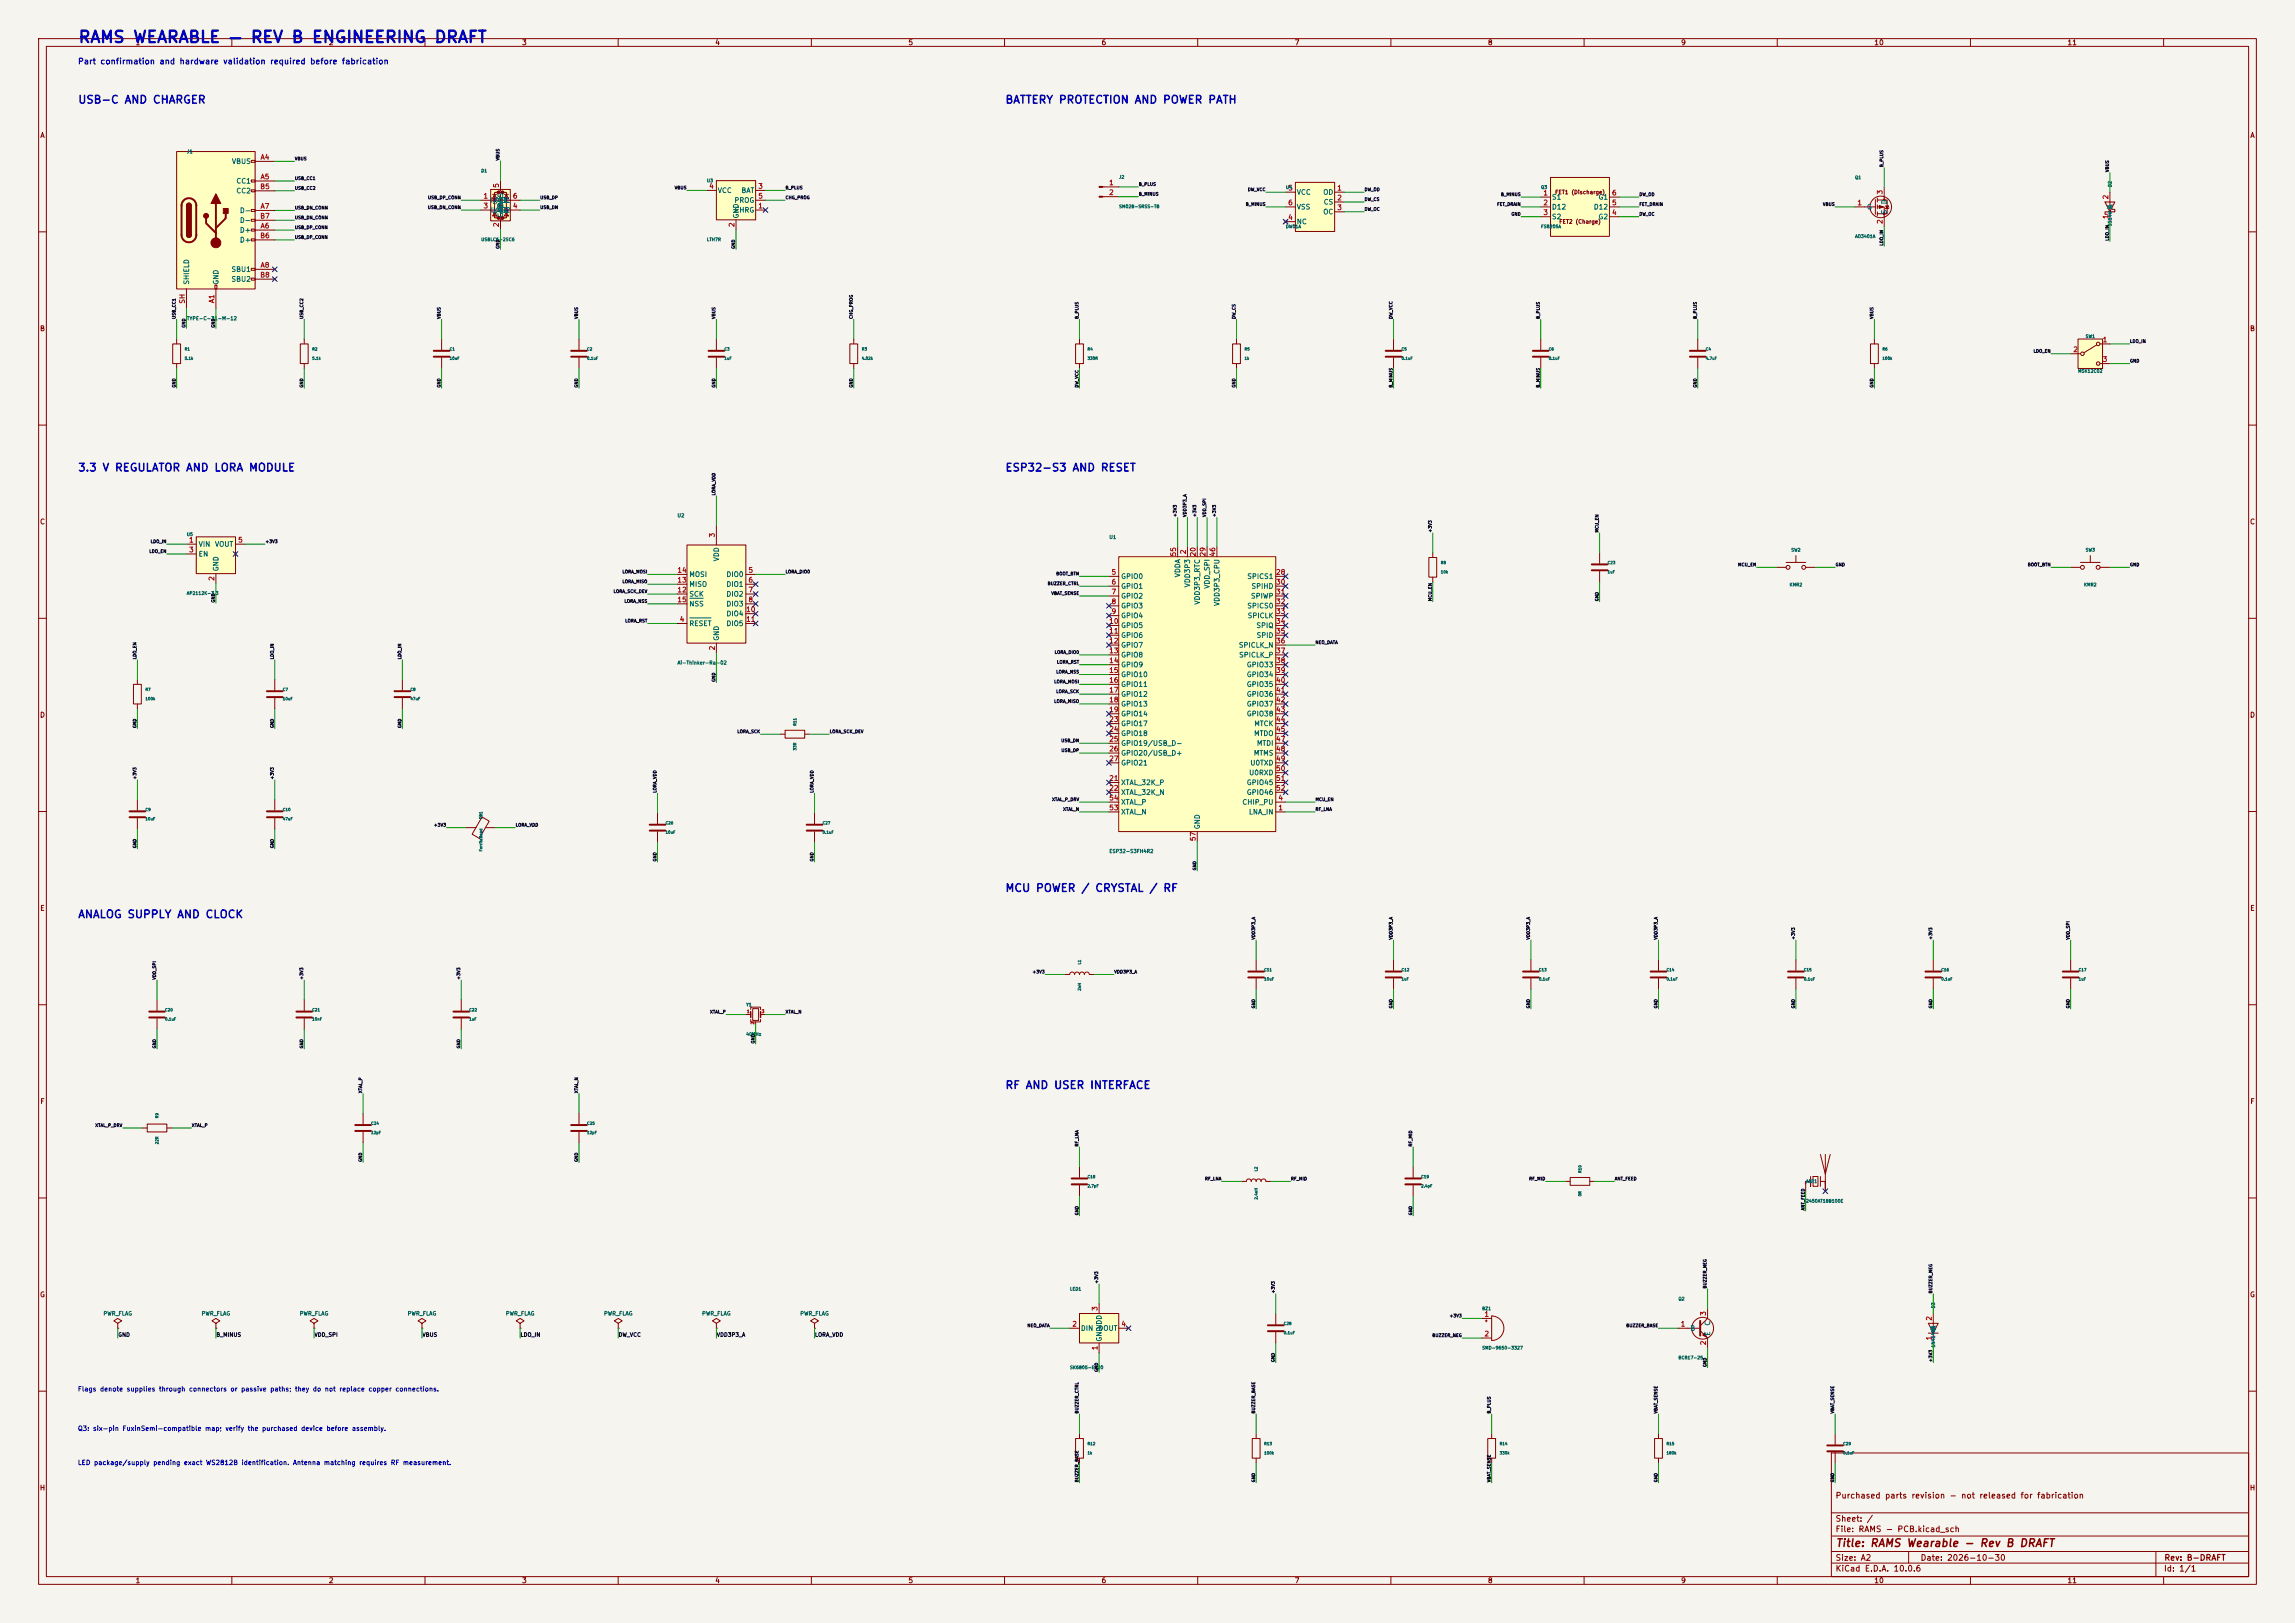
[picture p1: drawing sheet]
<svg xmlns="http://www.w3.org/2000/svg" width="594mm" height="420mm" viewBox="0 0 594 420" stroke-linecap="round" stroke-linejoin="round" font-family="sans-serif">
<defs><g id="words">
<text font-size="3" fill="#0000c2" x="20.1" y="11.8">RAMS WEARABLE — REV B ENGINEERING DRAFT</text>
<g font-size="2" fill="#0000c2">
<text x="20.1" y="27.3">USB-C AND CHARGER</text>
<text x="260.1" y="27.3">BATTERY PROTECTION AND POWER PATH</text>
<text x="20.1" y="122.5">3.3 V REGULATOR AND LORA MODULE</text>
<text x="260.1" y="122.5">ESP32-S3 AND RESET</text>
<text x="260.1" y="231.3">MCU POWER / CRYSTAL / RF</text>
<text x="20.1" y="238.1">ANALOG SUPPLY AND CLOCK</text>
<text x="260.1" y="282.3">RF AND USER INTERFACE</text>
</g>
<text font-size="2" fill="#840000" x="475" y="400.8">Title: RAMS Wearable - Rev B DRAFT</text>
<text font-size="1.5" fill="#0000c2" x="20" y="17">Part confirmation and hardware validation required before fabrication</text>
<g font-size="1.5" fill="#840000">
<text x="475" y="388.1">Purchased parts revision - not released for fabrication</text>
<text x="475" y="394.1">Sheet: /</text>
<text x="475" y="396.8">File: RAMS - PCB.kicad_sch</text>
<text x="475" y="407">KiCad E.D.A. 10.0.6</text>
<text x="475" y="404.2">Size: A2</text>
<text x="497" y="404.2">Date: 2026-10-30</text>
<text x="560" y="407">Id: 1/1</text>
<text x="560.1" y="404.2">Rev: B-DRAFT</text>
</g>
<g font-size="1.3" fill="#840000">
<text x="35" y="12">1</text>
<text x="85" y="12">2</text>
<text x="135" y="12">3</text>
<text x="185" y="12">4</text>
<text x="235" y="12">5</text>
<text x="285" y="12">6</text>
<text x="335" y="12">7</text>
<text x="385" y="12">8</text>
<text x="435" y="12">9</text>
<text x="485" y="12">10</text>
<text x="535" y="12">11</text>
<text x="10.3" y="36">A</text>
<text x="582.3" y="36">A</text>
<text x="10.2" y="86">B</text>
<text x="582.2" y="86">B</text>
<text x="10.2" y="136">C</text>
<text x="582.2" y="136">C</text>
<text x="10.2" y="186">D</text>
<text x="582.2" y="186">D</text>
<text x="10.3" y="236">E</text>
<text x="582.3" y="236">E</text>
<text x="10.3" y="286">F</text>
<text x="582.3" y="286">F</text>
<text x="10.2" y="336">G</text>
<text x="582.2" y="336">G</text>
<text x="10.2" y="386">H</text>
<text x="582.2" y="386">H</text>
<text x="35" y="410">1</text>
<text x="85" y="410">2</text>
<text x="135" y="410">3</text>
<text x="185" y="410">4</text>
<text x="235" y="410">5</text>
<text x="285" y="410">6</text>
<text x="335" y="410">7</text>
<text x="385" y="410">8</text>
<text x="435" y="410">9</text>
<text x="485" y="410">10</text>
<text x="535" y="410">11</text>
</g>
<g font-size="1.3" fill="#a90000">
<text x="67.3" y="41.6">A4</text>
<text x="67.3" y="46.7">A5</text>
<text x="67.2" y="49.2">B5</text>
<text x="125" y="51.7">1</text>
<text x="129.4" y="48.7" transform="rotate(-90 129.4 48.7)">5</text>
<text x="132.6" y="51.7">6</text>
<text x="183.4" y="49.1">4</text>
<text x="196.1" y="49.1">3</text>
<text x="196.1" y="51.7">5</text>
<text x="286.9" y="48.2">1</text>
<text x="286.9" y="50.8">2</text>
<text x="333.3" y="49.6">5</text>
<text x="333.3" y="53.4">6</text>
<text x="346" y="49.6">1</text>
<text x="346" y="52.1">2</text>
<text x="399.3" y="50.9">1</text>
<text x="399.3" y="53.4">2</text>
<text x="417.1" y="53.4">5</text>
<text x="417.1" y="50.9">6</text>
<text x="480.6" y="53.4">1</text>
<text x="487.5" y="50.5" transform="rotate(-90 487.5 50.5)">3</text>
<text x="546" y="51.7" transform="rotate(-90 546 51.7)">2</text>
<text x="67.2" y="56.9">B7</text>
<text x="67.3" y="59.4">A6</text>
<text x="67.3" y="54.3">A7</text>
<text x="125" y="54.2">3</text>
<text x="129.4" y="58.9" transform="rotate(-90 129.4 58.9)">2</text>
<text x="132.6" y="54.2">4</text>
<text x="190.4" y="58.9" transform="rotate(-90 190.4 58.9)">2</text>
<text x="196.1" y="54.2">1</text>
<text x="333.3" y="57.2">4</text>
<text x="346" y="54.7">3</text>
<text x="399.3" y="55.9">3</text>
<text x="417.1" y="55.9">4</text>
<text x="487.5" y="58.1" transform="rotate(-90 487.5 58.1)">2</text>
<text x="546" y="56.8" transform="rotate(-90 546 56.8)">1</text>
<text x="67.2" y="61.9">B6</text>
<text x="67.3" y="69.6">A8</text>
<text x="67.2" y="72.1">B8</text>
<text x="48.1" y="78.7" transform="rotate(-90 48.1 78.7)">SH</text>
<text x="55.7" y="78.6" transform="rotate(-90 55.7 78.6)">A1</text>
<text x="544.1" y="88.9">1</text>
<text x="536.5" y="91.4">2</text>
<text x="544.1" y="93.9">3</text>
<text x="48.8" y="140.7">1</text>
<text x="48.8" y="143.2">3</text>
<text x="61.5" y="140.7">5</text>
<text x="185.3" y="139.2" transform="rotate(-90 185.3 139.2)">3</text>
<text x="307.2" y="143.5" transform="rotate(-90 307.2 143.5)">2</text>
<text x="175.2" y="148.5">14</text>
<text x="193.6" y="148.5">5</text>
<text x="287.6" y="149">5</text>
<text x="304.7" y="144.1" transform="rotate(-90 304.7 144.1)">55</text>
<text x="309.7" y="144.1" transform="rotate(-90 309.7 144.1)">20</text>
<text x="312.3" y="144.1" transform="rotate(-90 312.3 144.1)">29</text>
<text x="314.8" y="144.1" transform="rotate(-90 314.8 144.1)">46</text>
<text x="330.1" y="149">28</text>
<text x="55.7" y="150.4" transform="rotate(-90 55.7 150.4)">2</text>
<text x="175.2" y="153.6">12</text>
<text x="175.2" y="151">13</text>
<text x="193.6" y="151">6</text>
<text x="193.6" y="153.6">7</text>
<text x="287.6" y="151.6">6</text>
<text x="287.6" y="154.1">7</text>
<text x="330.1" y="151.6">30</text>
<text x="330.1" y="154.1">31</text>
<text x="175.2" y="156.1">15</text>
<text x="175.8" y="161.2">4</text>
<text x="193" y="158.7">10</text>
<text x="193" y="161.2">11</text>
<text x="193.6" y="156.1">8</text>
<text x="287" y="161.7">10</text>
<text x="287.6" y="156.6">8</text>
<text x="287.6" y="159.2">9</text>
<text x="330.1" y="156.6">32</text>
<text x="330.1" y="159.2">33</text>
<text x="330.1" y="161.7">34</text>
<text x="287" y="164.3">11</text>
<text x="287" y="166.8">12</text>
<text x="330.1" y="166.8">36</text>
<text x="330.1" y="164.3">35</text>
<text x="185.3" y="168.4" transform="rotate(-90 185.3 168.4)">2</text>
<text x="287" y="169.3">13</text>
<text x="287" y="171.9">14</text>
<text x="330.1" y="169.3">37</text>
<text x="330.1" y="171.9">38</text>
<text x="287" y="174.4">15</text>
<text x="287" y="177">16</text>
<text x="287" y="179.5">17</text>
<text x="330.1" y="174.4">39</text>
<text x="330.1" y="177">40</text>
<text x="330.1" y="179.5">41</text>
<text x="287" y="182">18</text>
<text x="287" y="184.6">19</text>
<text x="330.1" y="182">42</text>
<text x="330.1" y="184.6">43</text>
<text x="287" y="187.1">23</text>
<text x="287" y="189.7">24</text>
<text x="330.1" y="189.7">45</text>
<text x="330.1" y="187.1">44</text>
<text x="287" y="192.2">25</text>
<text x="287" y="194.7">26</text>
<text x="287" y="197.3">27</text>
<text x="330.1" y="192.2">47</text>
<text x="330.1" y="194.7">48</text>
<text x="330.1" y="197.3">49</text>
<text x="287" y="202.4">21</text>
<text x="330.1" y="202.4">51</text>
<text x="330.1" y="199.8">50</text>
<text x="287" y="204.9">22</text>
<text x="287" y="210">53</text>
<text x="287" y="207.4">54</text>
<text x="330.1" y="204.9">52</text>
<text x="330.7" y="210">1</text>
<text x="330.7" y="207.4">4</text>
<text x="309.7" y="217.8" transform="rotate(-90 309.7 217.8)">57</text>
<text x="284.3" y="339.4" transform="rotate(-90 284.3 339.4)">3</text>
<text x="384.1" y="341">1</text>
<text x="441.8" y="340.6" transform="rotate(-90 441.8 340.6)">3</text>
<text x="500.2" y="341.9" transform="rotate(-90 500.2 341.9)">2</text>
<text x="277.4" y="343.6">2</text>
<text x="290.1" y="343.6">4</text>
<text x="384.1" y="346.1">2</text>
<text x="434.9" y="343.6">1</text>
<text x="500.2" y="347" transform="rotate(-90 500.2 347)">1</text>
<text x="284.3" y="349.5" transform="rotate(-90 284.3 349.5)">1</text>
<text x="441.8" y="348.3" transform="rotate(-90 441.8 348.3)">2</text>
</g>
<g font-size="1.3" fill="#006464">
<text x="59.9" y="42.7">VBUS</text>
<text x="61" y="47.8">CC1</text>
<text x="61" y="50.3">CC2</text>
<text x="126.9" y="52.8">I/O1</text>
<text x="127.5" y="52.8">I/O1</text>
<text x="185.6" y="50.2">VCC</text>
<text x="190" y="52.8">PROG</text>
<text x="191.8" y="50.2">BAT</text>
<text x="335.5" y="50.7">VCC</text>
<text x="342.4" y="50.7">OD</text>
<text x="342.5" y="53.2">CS</text>
<text x="401.5" y="52">S1</text>
<text x="413.6" y="52">G1</text>
<text x="488.6" y="53" transform="rotate(-90 488.6 53)">D</text>
<text x="62" y="55.4">D-</text>
<text x="62" y="58">D-</text>
<text x="127.5" y="55.3">I/O2</text>
<text x="130.5" y="56.4" transform="rotate(-90 130.5 56.4)">GND</text>
<text x="130.5" y="54.9" transform="rotate(-90 130.5 54.9)">VBUS</text>
<text x="190" y="55.3">CHRG</text>
<text x="191.5" y="56.7" transform="rotate(-90 191.5 56.7)">GND</text>
<text x="335.5" y="58.3">NC</text>
<text x="335.5" y="54.5">VSS</text>
<text x="342.4" y="55.8">OC</text>
<text x="401.5" y="54.5">D12</text>
<text x="401.5" y="57">S2</text>
<text x="412.4" y="54.5">D12</text>
<text x="413.6" y="57">G2</text>
<text x="483.1" y="54.5">G</text>
<text x="488.6" y="55.6" transform="rotate(-90 488.6 55.6)">S</text>
<text x="547.1" y="54.3" transform="rotate(-90 547.1 54.3)">K</text>
<text x="547.1" y="54.1" transform="rotate(-90 547.1 54.1)">A</text>
<text x="62" y="60.5">D+</text>
<text x="62" y="63">D+</text>
<text x="59.8" y="70.7">SBU1</text>
<text x="49.2" y="73.8" transform="rotate(-90 49.2 73.8)">SHIELD</text>
<text x="56.8" y="73.8" transform="rotate(-90 56.8 73.8)">GND</text>
<text x="59.8" y="73.2">SBU2</text>
<text x="51.3" y="141.8">VIN</text>
<text x="55.5" y="141.8">VOUT</text>
<text x="51.3" y="144.3">EN</text>
<text x="56.8" y="148" transform="rotate(-90 56.8 148)">GND</text>
<text x="178.3" y="149.6">MOSI</text>
<text x="186.4" y="145.4" transform="rotate(-90 186.4 145.4)">VDD</text>
<text x="187.9" y="149.6">DIO0</text>
<text x="305.8" y="149.5" transform="rotate(-90 305.8 149.5)">VDDA</text>
<text x="178.3" y="154.7">SCK</text>
<text x="178.3" y="152.1">MISO</text>
<text x="187.9" y="152.1">DIO1</text>
<text x="187.9" y="154.7">DIO2</text>
<text x="290" y="150.1">GPIO0</text>
<text x="290" y="152.7">GPIO1</text>
<text x="290" y="155.2">GPIO2</text>
<text x="308.3" y="152.1" transform="rotate(-90 308.3 152.1)">VDD3P3</text>
<text x="313.4" y="152.5" transform="rotate(-90 313.4 152.5)">VDD_SPI</text>
<text x="322.7" y="150.1">SPICS1</text>
<text x="323.7" y="155.2">SPIWP</text>
<text x="323.8" y="152.7">SPIHD</text>
<text x="178.3" y="157.2">NSS</text>
<text x="187.9" y="157.2">DIO3</text>
<text x="187.9" y="159.8">DIO4</text>
<text x="290" y="157.7">GPIO3</text>
<text x="290" y="160.3">GPIO4</text>
<text x="310.8" y="156.6" transform="rotate(-90 310.8 156.6)">VDD3P3_RTC</text>
<text x="315.9" y="157" transform="rotate(-90 315.9 157)">VDD3P3_CPU</text>
<text x="322.7" y="157.7">SPICS0</text>
<text x="322.8" y="160.3">SPICLK</text>
<text x="178.3" y="162.3">RESET</text>
<text x="186.4" y="165.9" transform="rotate(-90 186.4 165.9)">GND</text>
<text x="187.9" y="162.3">DIO5</text>
<text x="290" y="162.8">GPIO5</text>
<text x="290" y="165.4">GPIO6</text>
<text x="290" y="167.9">GPIO7</text>
<text x="320.5" y="167.9">SPICLK_N</text>
<text x="325" y="162.8">SPIQ</text>
<text x="325.1" y="165.4">SPID</text>
<text x="290" y="170.4">GPIO8</text>
<text x="290" y="173">GPIO9</text>
<text x="320.6" y="170.4">SPICLK_P</text>
<text x="322.6" y="173">GPIO33</text>
<text x="290" y="175.5">GPIO10</text>
<text x="290" y="178.1">GPIO11</text>
<text x="322.6" y="175.5">GPIO34</text>
<text x="322.6" y="178.1">GPIO35</text>
<text x="290" y="180.6">GPIO12</text>
<text x="290" y="183.1">GPIO13</text>
<text x="290" y="185.7">GPIO14</text>
<text x="322.6" y="180.6">GPIO36</text>
<text x="322.6" y="183.1">GPIO37</text>
<text x="322.6" y="185.7">GPIO38</text>
<text x="290" y="188.2">GPIO17</text>
<text x="290" y="190.8">GPIO18</text>
<text x="324.4" y="190.8">MTDO</text>
<text x="324.5" y="188.2">MTCK</text>
<text x="290" y="193.3">GPIO19/USB_D-</text>
<text x="290" y="195.8">GPIO20/USB_D+</text>
<text x="324.4" y="195.8">MTMS</text>
<text x="325.2" y="193.3">MTDI</text>
<text x="290" y="203.5">XTAL_32K_P</text>
<text x="290" y="198.4">GPIO21</text>
<text x="322.6" y="203.5">GPIO45</text>
<text x="323.2" y="200.9">U0RXD</text>
<text x="323.5" y="198.4">U0TXD</text>
<text x="290" y="206">XTAL_32K_N</text>
<text x="290" y="208.5">XTAL_P</text>
<text x="321.4" y="208.5">CHIP_PU</text>
<text x="322.6" y="206">GPIO46</text>
<text x="290" y="211.1">XTAL_N</text>
<text x="310.8" y="214.7" transform="rotate(-90 310.8 214.7)">GND</text>
<text x="323.1" y="211.1">LNA_IN</text>
<text x="279.6" y="344.7">DIN</text>
<text x="284.2" y="344.7">DOUT</text>
<text x="285.4" y="347.3" transform="rotate(-90 285.4 347.3)">GND</text>
<text x="285.4" y="344" transform="rotate(-90 285.4 344)">VDD</text>
<text x="437.4" y="344.7">B</text>
<text x="442.9" y="345.8" transform="rotate(-90 442.9 345.8)">E</text>
<text x="442.9" y="343.2" transform="rotate(-90 442.9 343.2)">C</text>
<text x="501.3" y="344.5" transform="rotate(-90 501.3 344.5)">K</text>
<text x="501.3" y="344.3" transform="rotate(-90 501.3 344.3)">A</text>
</g>
<g font-size="1.2" fill="#0000c2">
<text x="20" y="360.4">Flags denote supplies through connectors or passive paths; they do not replace copper connections.</text>
<text x="20" y="370.6">Q3: six-pin FuxinSemi-compatible map; verify the purchased device before assembly.</text>
<text x="20" y="379.4">LED package/supply pending exact WS2812B identification. Antenna matching requires RF measurement.</text>
</g>
<g font-size="1" fill="#840000">
<text x="402.4" y="50.5">FET1 (Discharge)</text>
<text x="403.5" y="58.1">FET2 (Charge)</text>
</g>
<g font-size="1" fill="#006464">
<text x="26.7" y="340.7">PWR_FLAG</text>
<text x="52.1" y="340.7">PWR_FLAG</text>
<text x="77.5" y="340.7">PWR_FLAG</text>
<text x="105.4" y="340.7">PWR_FLAG</text>
<text x="130.8" y="340.7">PWR_FLAG</text>
<text x="156.2" y="340.7">PWR_FLAG</text>
<text x="181.6" y="340.7">PWR_FLAG</text>
<text x="207" y="340.7">PWR_FLAG</text>
</g>
<g font-size="1" fill="#0f0f0f">
<text x="30.5" y="346.1">GND</text>
<text x="55.9" y="346.1">B_MINUS</text>
<text x="81.3" y="346.1">VDD_SPI</text>
<text x="109.2" y="346.1">VBUS</text>
<text x="134.6" y="346.1">LDO_IN</text>
<text x="160" y="346.1">DW_VCC</text>
<text x="185.4" y="346.1">VDD3P3_A</text>
<text x="210.8" y="346.1">LORA_VDD</text>
</g>
<g font-size=".9" fill="#006464">
<text x="48.2" y="39.9">J1</text>
<text x="48.2" y="83.1">TYPE-C-31-M-12</text>
<text x="175.2" y="134.1">U2</text>
<text x="287" y="139.7">U1</text>
<text x="175.2" y="172.2">Ai-Thinker-Ra-02</text>
<text x="287" y="220.9">ESP32-S3FH4R2</text>
</g>
<g font-size=".8" fill="#0f0f0f">
<text x="76.2" y="41.7">VBUS</text>
<text x="129.5" y="41.6" transform="rotate(-90 129.5 41.6)">VBUS</text>
<text x="76.2" y="46.8">USB_CC1</text>
<text x="487.6" y="43.4" transform="rotate(-90 487.6 43.4)">B_PLUS</text>
<text x="546" y="44.6" transform="rotate(-90 546 44.6)">VBUS</text>
<text x="76.2" y="49.3">USB_CC2</text>
<text x="110.7" y="51.7">USB_DP_CONN</text>
<text x="139.7" y="51.7">USB_DP</text>
<text x="174.5" y="49.2">VBUS</text>
<text x="203.2" y="49.2">B_PLUS</text>
<text x="203.2" y="51.7">CHG_PROG</text>
<text x="294.7" y="48.3">B_PLUS</text>
<text x="294.7" y="50.8">B_MINUS</text>
<text x="322.3" y="53.5">B_MINUS</text>
<text x="322.9" y="49.6">DW_VCC</text>
<text x="353.1" y="49.6">DW_OD</text>
<text x="353.1" y="52.2">DW_CS</text>
<text x="387.4" y="53.5">FET_DRAIN</text>
<text x="388.4" y="50.9">B_MINUS</text>
<text x="424.2" y="53.5">FET_DRAIN</text>
<text x="424.2" y="50.9">DW_OD</text>
<text x="471.7" y="53.5">VBUS</text>
<text x="76.2" y="59.5">USB_DP_CONN</text>
<text x="76.2" y="54.4">USB_DN_CONN</text>
<text x="76.2" y="56.9">USB_DN_CONN</text>
<text x="110.6" y="54.3">USB_DN_CONN</text>
<text x="139.7" y="54.3">USB_DN</text>
<text x="353.1" y="54.7">DW_OC</text>
<text x="391.1" y="56">GND</text>
<text x="424.2" y="56">DW_OC</text>
<text x="76.2" y="62">USB_DP_CONN</text>
<text x="129.5" y="64.5" transform="rotate(-90 129.5 64.5)">GND</text>
<text x="190.4" y="64.5" transform="rotate(-90 190.4 64.5)">GND</text>
<text x="487.6" y="63.7" transform="rotate(-90 487.6 63.7)">LDO_IN</text>
<text x="546" y="62.4" transform="rotate(-90 546 62.4)">LDO_IN</text>
<text x="45.6" y="82.6" transform="rotate(-90 45.6 82.6)">USB_CC1</text>
<text x="78.7" y="82.6" transform="rotate(-90 78.7 82.6)">USB_CC2</text>
<text x="114.2" y="82.6" transform="rotate(-90 114.2 82.6)">VBUS</text>
<text x="149.8" y="82.6" transform="rotate(-90 149.8 82.6)">VBUS</text>
<text x="185.3" y="82.6" transform="rotate(-90 185.3 82.6)">VBUS</text>
<text x="220.9" y="82.6" transform="rotate(-90 220.9 82.6)">CHG_PROG</text>
<text x="279.3" y="82.6" transform="rotate(-90 279.3 82.6)">B_PLUS</text>
<text x="320" y="82.6" transform="rotate(-90 320 82.6)">DW_CS</text>
<text x="360.6" y="82.6" transform="rotate(-90 360.6 82.6)">DW_VCC</text>
<text x="398.7" y="82.6" transform="rotate(-90 398.7 82.6)">B_PLUS</text>
<text x="439.3" y="82.6" transform="rotate(-90 439.3 82.6)">B_PLUS</text>
<text x="485.1" y="82.6" transform="rotate(-90 485.1 82.6)">VBUS</text>
<text x="48.2" y="84.9" transform="rotate(-90 48.2 84.9)">GND</text>
<text x="55.8" y="84.9" transform="rotate(-90 55.8 84.9)">GND</text>
<text x="551.2" y="88.9">LDO_IN</text>
<text x="526.2" y="91.5">LDO_EN</text>
<text x="551.2" y="94">GND</text>
<text x="45.6" y="100.4" transform="rotate(-90 45.6 100.4)">GND</text>
<text x="78.7" y="100.4" transform="rotate(-90 78.7 100.4)">GND</text>
<text x="114.2" y="100.4" transform="rotate(-90 114.2 100.4)">GND</text>
<text x="149.8" y="100.4" transform="rotate(-90 149.8 100.4)">GND</text>
<text x="185.3" y="100.4" transform="rotate(-90 185.3 100.4)">GND</text>
<text x="220.9" y="100.4" transform="rotate(-90 220.9 100.4)">GND</text>
<text x="279.3" y="100.4" transform="rotate(-90 279.3 100.4)">DW_VCC</text>
<text x="320" y="100.4" transform="rotate(-90 320 100.4)">GND</text>
<text x="360.6" y="100.4" transform="rotate(-90 360.6 100.4)">B_MINUS</text>
<text x="398.7" y="100.4" transform="rotate(-90 398.7 100.4)">B_MINUS</text>
<text x="439.3" y="100.4" transform="rotate(-90 439.3 100.4)">GND</text>
<text x="485.1" y="100.4" transform="rotate(-90 485.1 100.4)">GND</text>
<text x="185.3" y="128.3" transform="rotate(-90 185.3 128.3)">LORA_VDD</text>
<text x="304.7" y="133.9" transform="rotate(-90 304.7 133.9)">+3V3</text>
<text x="307.3" y="133.9" transform="rotate(-90 307.3 133.9)">VDD3P3_A</text>
<text x="309.8" y="133.9" transform="rotate(-90 309.8 133.9)">+3V3</text>
<text x="312.3" y="133.9" transform="rotate(-90 312.3 133.9)">VDD_SPI</text>
<text x="314.9" y="133.9" transform="rotate(-90 314.9 133.9)">+3V3</text>
<text x="370.8" y="137.9" transform="rotate(-90 370.8 137.9)">+3V3</text>
<text x="413.9" y="137.9" transform="rotate(-90 413.9 137.9)">MCU_EN</text>
<text x="38.5" y="143.3">LDO_EN</text>
<text x="38.9" y="140.7">LDO_IN</text>
<text x="68.6" y="140.7">+3V3</text>
<text x="161" y="148.6">LORA_MOSI</text>
<text x="203.2" y="148.6">LORA_DIO0</text>
<text x="273.3" y="149.1">BOOT_BTN</text>
<text x="449.8" y="146.7">MCU_EN</text>
<text x="475" y="146.7">GND</text>
<text x="524.7" y="146.7">BOOT_BTN</text>
<text x="551.2" y="146.7">GND</text>
<text x="158.7" y="153.6">LORA_SCK_DEV</text>
<text x="161" y="151.1">LORA_MISO</text>
<text x="271.1" y="151.6">BUZZER_CTRL</text>
<text x="272" y="154.1">VBAT_SENSE</text>
<text x="370.8" y="155.7" transform="rotate(-90 370.8 155.7)">MCU_EN</text>
<text x="413.9" y="155.7" transform="rotate(-90 413.9 155.7)">GND</text>
<text x="55.8" y="156" transform="rotate(-90 55.8 156)">GND</text>
<text x="161.5" y="156.2">LORA_NSS</text>
<text x="161.7" y="161.3">LORA_RST</text>
<text x="340.4" y="166.8">NEO_DATA</text>
<text x="35.5" y="170.7" transform="rotate(-90 35.5 170.7)">LDO_EN</text>
<text x="71" y="170.7" transform="rotate(-90 71 170.7)">LDO_IN</text>
<text x="104.1" y="170.7" transform="rotate(-90 104.1 170.7)">LDO_IN</text>
<text x="272.9" y="169.4">LORA_DIO0</text>
<text x="273.5" y="171.9">LORA_RST</text>
<text x="185.3" y="176.6" transform="rotate(-90 185.3 176.6)">GND</text>
<text x="272.7" y="177">LORA_MOSI</text>
<text x="273.3" y="174.5">LORA_NSS</text>
<text x="273.3" y="179.5">LORA_SCK</text>
<text x="272.7" y="182.1">LORA_MISO</text>
<text x="35.5" y="188.5" transform="rotate(-90 35.5 188.5)">GND</text>
<text x="71" y="188.5" transform="rotate(-90 71 188.5)">GND</text>
<text x="104.1" y="188.5" transform="rotate(-90 104.1 188.5)">GND</text>
<text x="190.7" y="189.9">LORA_SCK</text>
<text x="214.7" y="189.9">LORA_SCK_DEV</text>
<text x="274.6" y="192.2">USB_DN</text>
<text x="274.6" y="194.8">USB_DP</text>
<text x="35.5" y="201.8" transform="rotate(-90 35.5 201.8)">+3V3</text>
<text x="71" y="201.8" transform="rotate(-90 71 201.8)">+3V3</text>
<text x="170.1" y="205.3" transform="rotate(-90 170.1 205.3)">LORA_VDD</text>
<text x="210.7" y="205.3" transform="rotate(-90 210.7 205.3)">LORA_VDD</text>
<text x="272.2" y="207.5">XTAL_P_DRV</text>
<text x="340.4" y="207.5">MCU_EN</text>
<text x="112.2" y="214.1">+3V3</text>
<text x="133.4" y="214.1">LORA_VDD</text>
<text x="275.1" y="210">XTAL_N</text>
<text x="340.4" y="210">RF_LNA</text>
<text x="35.5" y="219.6" transform="rotate(-90 35.5 219.6)">GND</text>
<text x="71" y="219.6" transform="rotate(-90 71 219.6)">GND</text>
<text x="170.1" y="223" transform="rotate(-90 170.1 223)">GND</text>
<text x="210.7" y="223" transform="rotate(-90 210.7 223)">GND</text>
<text x="309.8" y="225.3" transform="rotate(-90 309.8 225.3)">GND</text>
<text x="325" y="243.3" transform="rotate(-90 325 243.3)">VDD3P3_A</text>
<text x="360.6" y="243.3" transform="rotate(-90 360.6 243.3)">VDD3P3_A</text>
<text x="396.2" y="243.3" transform="rotate(-90 396.2 243.3)">VDD3P3_A</text>
<text x="429.2" y="243.3" transform="rotate(-90 429.2 243.3)">VDD3P3_A</text>
<text x="464.7" y="243.3" transform="rotate(-90 464.7 243.3)">+3V3</text>
<text x="500.3" y="243.3" transform="rotate(-90 500.3 243.3)">+3V3</text>
<text x="535.9" y="243.3" transform="rotate(-90 535.9 243.3)">VDD_SPI</text>
<text x="40.6" y="253.6" transform="rotate(-90 40.6 253.6)">VDD_SPI</text>
<text x="78.7" y="253.6" transform="rotate(-90 78.7 253.6)">+3V3</text>
<text x="119.3" y="253.6" transform="rotate(-90 119.3 253.6)">+3V3</text>
<text x="267.1" y="252.1">+3V3</text>
<text x="288.3" y="252.1">VDD3P3_A</text>
<text x="183.7" y="262.5">XTAL_P</text>
<text x="203.2" y="262.5">XTAL_N</text>
<text x="325" y="261" transform="rotate(-90 325 261)">GND</text>
<text x="360.6" y="261" transform="rotate(-90 360.6 261)">GND</text>
<text x="396.2" y="261" transform="rotate(-90 396.2 261)">GND</text>
<text x="429.2" y="261" transform="rotate(-90 429.2 261)">GND</text>
<text x="464.7" y="261" transform="rotate(-90 464.7 261)">GND</text>
<text x="500.3" y="261" transform="rotate(-90 500.3 261)">GND</text>
<text x="535.9" y="261" transform="rotate(-90 535.9 261)">GND</text>
<text x="40.6" y="271.4" transform="rotate(-90 40.6 271.4)">GND</text>
<text x="78.7" y="271.4" transform="rotate(-90 78.7 271.4)">GND</text>
<text x="119.3" y="271.4" transform="rotate(-90 119.3 271.4)">GND</text>
<text x="195.5" y="270.1" transform="rotate(-90 195.5 270.1)">GND</text>
<text x="93.9" y="283" transform="rotate(-90 93.9 283)">XTAL_P</text>
<text x="149.8" y="283" transform="rotate(-90 149.8 283)">XTAL_N</text>
<text x="24.6" y="291.8">XTAL_P_DRV</text>
<text x="49.6" y="291.8">XTAL_P</text>
<text x="279.3" y="296.8" transform="rotate(-90 279.3 296.8)">RF_LNA</text>
<text x="365.7" y="296.8" transform="rotate(-90 365.7 296.8)">RF_MID</text>
<text x="93.9" y="300.8" transform="rotate(-90 93.9 300.8)">GND</text>
<text x="149.8" y="300.8" transform="rotate(-90 149.8 300.8)">GND</text>
<text x="311.8" y="305.6">RF_LNA</text>
<text x="334" y="305.6">RF_MID</text>
<text x="395.7" y="305.6">RF_MID</text>
<text x="417.9" y="305.6">ANT_FEED</text>
<text x="279.3" y="314.6" transform="rotate(-90 279.3 314.6)">GND</text>
<text x="365.7" y="314.6" transform="rotate(-90 365.7 314.6)">GND</text>
<text x="467.3" y="313.3" transform="rotate(-90 467.3 313.3)">ANT_FEED</text>
<text x="284.4" y="332.3" transform="rotate(-90 284.4 332.3)">+3V3</text>
<text x="330.1" y="334.8" transform="rotate(-90 330.1 334.8)">+3V3</text>
<text x="441.9" y="333.5" transform="rotate(-90 441.9 333.5)">BUZZER_NEG</text>
<text x="500.3" y="334.8" transform="rotate(-90 500.3 334.8)">BUZZER_NEG</text>
<text x="375.1" y="341.1">+3V3</text>
<text x="265.8" y="343.6">NEO_DATA</text>
<text x="370.6" y="346.2">BUZZER_NEG</text>
<text x="420.8" y="343.6">BUZZER_BASE</text>
<text x="330.1" y="352.6" transform="rotate(-90 330.1 352.6)">GND</text>
<text x="441.9" y="353.9" transform="rotate(-90 441.9 353.9)">GND</text>
<text x="500.3" y="352.6" transform="rotate(-90 500.3 352.6)">+3V3</text>
<text x="284.4" y="355.1" transform="rotate(-90 284.4 355.1)">GND</text>
<text x="279.3" y="365.9" transform="rotate(-90 279.3 365.9)">BUZZER_CTRL</text>
<text x="325" y="365.9" transform="rotate(-90 325 365.9)">BUZZER_BASE</text>
<text x="386" y="365.9" transform="rotate(-90 386 365.9)">B_PLUS</text>
<text x="429.2" y="365.9" transform="rotate(-90 429.2 365.9)">VBAT_SENSE</text>
<text x="474.9" y="365.9" transform="rotate(-90 474.9 365.9)">VBAT_SENSE</text>
<text x="279.3" y="383.7" transform="rotate(-90 279.3 383.7)">BUZZER_BASE</text>
<text x="325" y="383.7" transform="rotate(-90 325 383.7)">GND</text>
<text x="386" y="383.7" transform="rotate(-90 386 383.7)">VBAT_SENSE</text>
<text x="429.2" y="383.7" transform="rotate(-90 429.2 383.7)">GND</text>
<text x="474.9" y="383.7" transform="rotate(-90 474.9 383.7)">GND</text>
</g>
<g font-size=".8" fill="#006464">
<text x="124.4" y="44.8">D1</text>
<text x="182.9" y="47.3">U3</text>
<text x="289.5" y="46.4">J2</text>
<text x="480" y="46.5">Q1</text>
<text x="332.7" y="49.1">U4</text>
<text x="398.8" y="49.1">Q3</text>
<text x="546.7" y="48.5" transform="rotate(-90 546.7 48.5)">D2</text>
<text x="289.5" y="54">SM02B-SRSS-TB</text>
<text x="332.7" y="59.2">DW01A</text>
<text x="398.8" y="59.2">FS8205A</text>
<text x="546.7" y="58.6" transform="rotate(-90 546.7 58.6)">SS14W</text>
<text x="124.4" y="62.6">USBLC6-2SC6</text>
<text x="182.9" y="62.6">LTH7R</text>
<text x="480" y="61.8">AO3401A</text>
<text x="539.7" y="87.6">SW1</text>
<text x="537.8" y="96.6">MSK12C02</text>
<text x="48.2" y="138.9">U5</text>
<text x="463.5" y="142.9">SW2</text>
<text x="539.7" y="142.9">SW3</text>
<text x="48.2" y="154.1">AP2112K-3.3</text>
<text x="463.1" y="151.9">KMR2</text>
<text x="539.3" y="151.9">KMR2</text>
<text x="193" y="260.6">Y1</text>
<text x="193" y="268.2">40MHz</text>
<text x="467.3" y="306.3">ANT1</text>
<text x="467.3" y="311.4">2450AT18B100E</text>
<text x="276.8" y="334.2">LED1</text>
<text x="383.5" y="339.2">BZ1</text>
<text x="434.3" y="336.7">Q2</text>
<text x="501" y="338.6" transform="rotate(-90 501 338.6)">D3</text>
<text x="383.5" y="349.4">SMD-9650-3327</text>
<text x="434.3" y="351.9">BC817-25</text>
<text x="501" y="348.8" transform="rotate(-90 501 348.8)">1N4148W</text>
<text x="276.8" y="354.5">SK6805-EC20</text>
</g>
<g font-size=".8" fill="#a90000">
<text x="193.2" y="262.3">1</text>
<text x="197" y="262.3">3</text>
<text x="195.4" y="265.2" transform="rotate(-90 195.4 265.2)">2</text>
</g>
<g font-size=".7" fill="#006464">
<text x="47.7" y="90.9">R1</text>
<text x="47.7" y="93.3">5.1k</text>
<text x="80.7" y="90.9">R2</text>
<text x="80.7" y="93.3">5.1k</text>
<text x="116.3" y="90.9">C1</text>
<text x="116.3" y="93.3">10uF</text>
<text x="151.9" y="90.9">C2</text>
<text x="151.9" y="93.3">0.1uF</text>
<text x="187.4" y="90.9">C3</text>
<text x="187.4" y="93.3">1uF</text>
<text x="223" y="90.9">R3</text>
<text x="223" y="93.3">4.02k</text>
<text x="281.4" y="90.9">R4</text>
<text x="281.4" y="93.3">330R</text>
<text x="322" y="90.9">R5</text>
<text x="322" y="93.3">1k</text>
<text x="362.7" y="90.9">C5</text>
<text x="362.7" y="93.3">0.1uF</text>
<text x="400.8" y="90.9">C6</text>
<text x="400.8" y="93.3">0.1uF</text>
<text x="441.4" y="90.9">C4</text>
<text x="441.4" y="93.3">4.7uF</text>
<text x="487.1" y="90.9">R6</text>
<text x="487.1" y="93.3">100k</text>
<text x="372.8" y="146.1">R8</text>
<text x="372.8" y="148.5">10k</text>
<text x="416" y="146.1">C23</text>
<text x="416" y="148.5">1uF</text>
<text x="37.6" y="179">R7</text>
<text x="73.1" y="179">C7</text>
<text x="106.1" y="179">C8</text>
<text x="37.6" y="181.4">100k</text>
<text x="73.1" y="181.4">10uF</text>
<text x="106.1" y="181.4">47uF</text>
<text x="206.3" y="187.9" transform="rotate(-90 206.3 187.9)">R11</text>
<text x="206.3" y="194.3" transform="rotate(-90 206.3 194.3)">33R</text>
<text x="37.6" y="210">C9</text>
<text x="37.6" y="212.4">10uF</text>
<text x="73.1" y="210">C10</text>
<text x="73.1" y="212.4">47uF</text>
<text x="125" y="212" transform="rotate(-90 125 212)">FB1</text>
<text x="172.2" y="213.5">C26</text>
<text x="172.2" y="215.9">10uF</text>
<text x="212.8" y="213.5">C27</text>
<text x="212.8" y="215.9">0.1uF</text>
<text x="125" y="220.4" transform="rotate(-90 125 220.4)">FerriteBead</text>
<text x="279.9" y="249.7" transform="rotate(-90 279.9 249.7)">L1</text>
<text x="327.1" y="251.5">C11</text>
<text x="362.7" y="251.5">C12</text>
<text x="398.2" y="251.5">C13</text>
<text x="431.3" y="251.5">C14</text>
<text x="466.8" y="251.5">C15</text>
<text x="502.4" y="251.5">C16</text>
<text x="537.9" y="251.5">C17</text>
<text x="279.9" y="256.5" transform="rotate(-90 279.9 256.5)">2nH</text>
<text x="327.1" y="253.9">10uF</text>
<text x="362.7" y="253.9">1uF</text>
<text x="398.2" y="253.9">0.1uF</text>
<text x="431.3" y="253.9">0.1uF</text>
<text x="466.8" y="253.9">0.1uF</text>
<text x="502.4" y="253.9">0.1uF</text>
<text x="537.9" y="253.9">1uF</text>
<text x="42.6" y="261.9">C20</text>
<text x="80.7" y="261.9">C21</text>
<text x="121.4" y="261.9">C22</text>
<text x="42.6" y="264.3">0.1uF</text>
<text x="80.7" y="264.3">10nF</text>
<text x="121.4" y="264.3">1uF</text>
<text x="41.2" y="289.5" transform="rotate(-90 41.2 289.5)">R9</text>
<text x="96" y="291.2">C24</text>
<text x="96" y="293.6">12pF</text>
<text x="151.9" y="291.2">C25</text>
<text x="151.9" y="293.6">12pF</text>
<text x="41.2" y="296.2" transform="rotate(-90 41.2 296.2)">22R</text>
<text x="281.4" y="305">C18</text>
<text x="325.6" y="303.2" transform="rotate(-90 325.6 303.2)">L2</text>
<text x="367.8" y="305">C19</text>
<text x="409.5" y="303.6" transform="rotate(-90 409.5 303.6)">R10</text>
<text x="281.4" y="307.4">2.7pF</text>
<text x="325.6" y="310.5" transform="rotate(-90 325.6 310.5)">2.4nH</text>
<text x="367.8" y="307.4">2.4pF</text>
<text x="409.5" y="309.7" transform="rotate(-90 409.5 309.7)">0R</text>
<text x="332.2" y="343">C28</text>
<text x="332.2" y="345.4">0.1uF</text>
<text x="281.4" y="374.1">R12</text>
<text x="281.4" y="376.5">1k</text>
<text x="327.1" y="374.1">R13</text>
<text x="327.1" y="376.5">100k</text>
<text x="388.1" y="374.1">R14</text>
<text x="388.1" y="376.5">330k</text>
<text x="431.3" y="374.1">R15</text>
<text x="431.3" y="376.5">180k</text>
<text x="477" y="374.1">C29</text>
<text x="477" y="376.5">0.1uF</text>
</g>
</g></defs>
<path d="M0 0h594v420h-594z" fill="#f5f4ef" stroke="#f5f4ef" stroke-width=".26"/>
<g fill="none" stroke="#840000" stroke-width=".26">
<path d="M10 10h574v400h-574zM12 12h570v396h-570zM60 10v2M110 10v2M160 10v2M210 10v2M260 10v2M310 10v2M360 10v2M410 10v2M460 10v2M510 10v2"/>
<path d="M560 10v2M10 60h2M582 60h2M10 110h2M582 110h2M10 160h2M582 160h2M10 210h2M582 210h2M10 260h2M582 260h2M10 310h2"/>
<path d="M582 310h2M500.4 339.9v7.6M109.2 342.4l1-.6-1-.6-1 .6 1 .6v1.3M109.2 343.7h.1M499.1 342.4h2.5l-1.2 2.6zM499.1 345h2.5M10 360h2M474 376h108v32h-108zM582 360h2M474 397.5h108M474 391.5h108M60 408v2"/>
<path d="M110 408v2M160 408v2M210 408v2M260 408v2M310 408v2M360 408v2M410 408v2M460 408v2M474 404.5h108M474 401.5h108M494 401.5v3M510 408v2"/>
<path d="M558 401.5v6.5M560 408v2"/>
</g>
<path d="M279.4 339.9h10.2v7.6h-10.2z" fill="#ffffc2"/>
<g fill="none" stroke="#840000" stroke-width=".26">
<path d="M285.3 48.4h4.3M285.3 50.9h4.3M44.7 89h2v5.1h-2zM45.7 87.7v1.3M45.7 94.1v1.3M77.7 89h2.1v5.1h-2.1zM78.7 87.7v1.3M78.7 94.1v1.3M149.9 87.7v2.8M149.9 92.6v2.8M185.4 87.7v2.8M185.4 92.6v2.8"/>
<path d="M220 89h2v5.1h-2zM221 87.7v1.3M221 94.1v1.3M429.3 248.4v2.8M429.3 253.2v2.8M464.8 248.4v2.8M464.8 253.2v2.8M500.4 248.4v2.8M500.4 253.2v2.8M535.9 248.4v2.8M535.9 253.2v2.8M193 262.5h1.3"/>
<path d="M194.3 261.3v-.7h2.5v.7M194.3 263.8v.6h2.5v-.6M194.8 261h1.5v3.1h-1.5zM195.6 264.4v.7M196.8 262.5h1.3M321.3 305.7h1.3l.2-.4 .4-.2 .5 .2 .1 .4 .2-.4 .5-.2 .4 .2 .2 .4 .2-.4 .5-.2 .4 .2 .2 .4 .2-.4 .4-.2 .5 .2 .2 .4h1.2M365.8 301.9v2.8M365.8 306.7v2.8M405.1 305.7h1.3M406.4 304.7h5.1v2h-5.1zM411.5 305.7h1.2M279.4 339.9h10.2v7.6h-10.2z"/>
<path d="M284.5 337.4v2.5M442 338.6v2.6l-1.9 1.9M55.9 342.4l1-.6-1-.6-1 .6 1 .6v1.3M55.9 343.7h.1M81.3 342.4l1-.6-1-.6-1 .6 1 .6v1.3M81.3 343.7h.1M185.4 342.4l1-.6-1-.6-1 .6 1 .6v1.3M185.4 343.7h.1M210.8 342.4l1-.6-1-.6-1 .6 1 .6v1.3M210.8 343.7h.1M276.9 343.7h2.5M284.5 347.5v2.6"/>
<path d="M289.6 343.7h2.5M383.5 341.2h2.6M383.5 346.3h2.6M384.4 341.8h.5M384.7 341.6v.5M386.1 340.5a3.2 3.2 0 0 1 3.1 3.2 3.2 3.2 0 0 1-3.1 3.2zM434.3 343.7h5.8M440.1 344.3l1.9 2v2.5M278.4 372.3h2v5h-2zM279.4 371v1.3M279.4 377.3v1.3M324.1 372.3h2v5h-2z"/>
<path d="M325.1 371v1.3M325.1 377.3v1.3M385.1 372.3h2v5h-2zM386.1 371v1.3M386.1 377.3v1.3M428.2 372.3h2.1v5h-2.1zM429.3 371v1.3M429.3 377.3v1.3"/>
<circle cx="440.7" cy="343.7" r="2.82"/>
</g>
<g fill="none" stroke="#840000" stroke-width=".51">
<path d="M147.8 90.8h4.1M147.8 92.3h4.1M183.4 90.8h4.1M183.4 92.3h4.1M427.2 251.4h4.1M427.2 252.9h4.1M462.8 251.4h4.1M462.8 252.9h4.1M498.3 251.4h4.1M498.3 252.9h4.1M533.9 251.4h4.1M533.9 252.9h4.1"/>
<path d="M363.7 305h4.1M363.7 306.5h4.1M440.1 341.8v3.8"/>
</g>
<g fill="#840000" stroke="#840000" stroke-width=".26">
<path d="M440.7 345.5l.5-.5 .5 1z"/>
<path d="M284.5 48.2h.8v.3h-.8z"/>
<path d="M284.5 50.8h.8v.2h-.8z"/>
</g>
<path d="M194.3 261.8v1.5M196.8 261.8v1.5" fill="none" stroke="#840000" stroke-width=".38"/>
<path d="M177.8 141h15.2v25.4h-15.2z" fill="#ffffc2"/>
<g fill="none" stroke="#840000" stroke-width=".26">
<path d="M278.4 89h2v5.1h-2zM279.4 87.7v1.3M279.4 94.1v1.3M185.4 135.9v5.1M175.3 148.6h2.5M175.3 151.2h2.5M175.3 153.7h2.5M175.3 156.3h2.5M177.8 141h15.2v25.4h-15.2zM193 148.6h2.6M193 151.2h2.6M193 153.7h2.6"/>
<path d="M193 156.3h2.6M193 158.8h2.6M71.1 175.8v2.8M175.3 161.3h2.5M185.4 166.4v2.6M193 161.3h2.6M71.1 180.6v2.8M360.7 248.4v2.8M360.7 253.2v2.8M396.2 248.4v2.8M396.2 253.2v2.8M330.2 339.9v2.8"/>
<path d="M30.5 342.4l1-.6-1-.6-1 .6 1 .6v1.3M30.5 343.7h.1M330.2 344.7v2.8M475 371v2.8M475 375.8v2.8"/>
</g>
<path d="M178.5 159.9h5.5M178.5 154.8h3.5" fill="none" stroke="#006464" stroke-width=".26"/>
<path d="M69.1 178.9h4.1M69.1 180.4h4.1M358.6 251.4h4.1M358.6 252.9h4.1M394.2 251.4h4.1M394.2 252.9h4.1M328.2 343h4M328.2 344.5h4M472.9 374h4.1M472.9 375.6h4.1" fill="none" stroke="#840000" stroke-width=".51"/>
<path d="M50.8 138.9h10.2v9.5h-10.2z" fill="#ffffc2"/>
<g fill="none" stroke="#840000" stroke-width=".26">
<path d="M114.3 87.7v2.8M114.3 92.6v2.8M319 89h2.1v5.1h-2.1zM320 87.7v1.3M320 94.1v1.3M50.8 138.9h10.2v9.5h-10.2zM48.3 140.8h2.5M48.3 143.4h2.5M55.9 148.4v2.6M61 140.8h2.5M369.8 144.3h2.1v5.1h-2.1zM370.8 143v1.3"/>
<path d="M370.8 149.4v1.2M414 143v2.8M414 147.8v2.8M459.7 146.8h2.6M462.3 145.5h5.1M464.8 143.8v1.7M467.4 146.8h2.5M78.7 258.7v2.8M78.7 263.6v2.7M36.8 291.9h1.3M38.1 290.9h5.1v2h-5.1zM43.2 291.9h1.2"/>
<circle cx="462.8" cy="146.8" r=".51"/>
<circle cx="466.9" cy="146.8" r=".51"/>
</g>
<path d="M112.3 90.8h4M112.3 92.3h4M412 146.1h4.1M412 147.6h4.1M76.7 261.8h4.1M76.7 263.3h4.1" fill="none" stroke="#840000" stroke-width=".51"/>
<path d="M537.8 87.7h6.4v7.7h-6.4z" fill="#ffffc2"/>
<g fill="none" stroke="#840000" stroke-width=".26">
<path d="M535.9 91.5h2.6M537.8 87.7h6.4v7.7h-6.4zM542.7 89.3l-3.3 2M543.6 89h2.5M543.6 94.1h2.5M535.9 146.8h2.6M538.5 145.5h5.1M541 143.8v1.7M543.6 146.8h2.5M120.6 214.2h2.6M124.8 211.4l1.8 1.1-2.5 4.4-1.9-1zM125.7 214.2h2.6"/>
<circle cx="539" cy="91.5" r=".46"/>
<circle cx="543.1" cy="89" r=".46"/>
<circle cx="543.1" cy="94.1" r=".46"/>
<circle cx="539" cy="146.8" r=".51"/>
<circle cx="543.1" cy="146.8" r=".51"/>
</g>
<path d="M289.6 144.1h40.6v71.1h-40.6z" fill="#ffffc2"/>
<g fill="none" stroke="#840000" stroke-width=".26">
<path d="M544.8 52.3h2.6l-1.3 2.5zM546.1 49.7v7.7M546.7 54.2h.7v.6h-2.6v.6h.7M287 149.1h2.6M287 151.7h2.6M287 154.2h2.6M287 156.8h2.6M287 159.3h2.6M289.6 144.1h40.6v71.1h-40.6zM304.8 141.5v2.6M307.3 141.5v2.6M309.9 141.5v2.6"/>
<path d="M312.4 141.5v2.6M315 141.5v2.6M330.2 149.1h2.5M330.2 151.7h2.5M330.2 154.2h2.5M330.2 156.8h2.5M330.2 159.3h2.5M287 166.9h2.6M287 161.8h2.6M287 164.4h2.6M287 169.5h2.6M287 172h2.6"/>
<path d="M287 174.5h2.6M287 177.1h2.6M287 179.6h2.6M330.2 166.9h2.5M330.2 161.8h2.5M330.2 164.4h2.5M330.2 169.5h2.5M330.2 172h2.5M330.2 174.5h2.5M330.2 177.1h2.5M330.2 179.6h2.5M287 189.8h2.6"/>
<path d="M287 182.2h2.6M287 184.7h2.6M287 187.2h2.6M287 192.3h2.6M287 194.9h2.6M287 197.4h2.6M330.2 189.8h2.5M330.2 182.2h2.5M330.2 184.7h2.5M330.2 187.2h2.5M330.2 192.3h2.5M330.2 194.9h2.5"/>
<path d="M330.2 197.4h2.5M330.2 199.9h2.5M287 202.5h2.6M287 210.1h2.6M287 207.6h2.6M287 205h2.6M309.9 215.2v2.5M330.2 202.5h2.5M330.2 210.1h2.5M330.2 207.6h2.5M330.2 205h2.5M40.6 258.7v2.8"/>
<path d="M40.6 263.6v2.7"/>
</g>
<path d="M38.6 261.8h4.1M38.6 263.3h4.1" fill="none" stroke="#840000" stroke-width=".51"/>
<path d="M127 49h5.1v8.2h-5.1z" fill="#ffffc2"/>
<g fill="#840000" stroke="#840000" stroke-width=".51">
<circle cx="128" cy="51.8" r=".25"/>
<circle cx="129" cy="49.8" r=".25"/>
<circle cx="129" cy="56.4" r=".25"/>
<circle cx="130" cy="49.8" r=".25"/>
<circle cx="130" cy="56.4" r=".25"/>
<circle cx="131.1" cy="54.4" r=".25"/>
</g>
<g fill="none" stroke="#840000" stroke-width=".26">
<path d="M124.5 51.8h10.1M124.5 54.4h10.1M127 49h5.1v8.2h-5.1zM127.5 54.9h1M127.5 50.3h1M128 50.3l.5 1h-1zM128 54.9l.5 1h-1zM129 49.8h-1v6.6h1M129.5 46.7v2.6l-.5 .5h1l-.5 .5v5.6l-.5 .5h1l-.5 .5v2.5M129.5 52.6l.5 1h-1zM130 52.6h-1v.4M130 49.8h1.1v6.6h-1.1"/>
<path d="M130.6 54.9h1M130.6 50.3h1M131.1 50.3l.5 1h-1zM131.1 54.9l.5 1h-1zM480.1 53.5h5.3M485.4 51.6v3.8M485.9 51.8h2.5v3.5h-2.5M485.9 53.5h1.8v5.1M485.9 51.3v1M485.9 53v1.1M485.9 54.8v1M487.7 48.5v3.3"/>
<path d="M488.1 53.3h.7l-.4 .6zM488.9 53.8l-1 .3M360.7 87.7v2.8M360.7 92.6v2.8M398.8 87.7v2.8M398.8 92.6v2.8M439.4 87.7v2.8M439.4 92.6v2.8M484.1 89h2.1v5.1h-2.1zM485.1 87.7v1.3M485.1 94.1v1.3M34.5 177.1h2.1v5.1h-2.1z"/>
<path d="M35.6 175.8v1.3M104.1 175.8v2.8M35.6 182.2v1.2M104.1 180.6v2.8M201.9 190h1.3M203.2 189h5.1v2h-5.1zM208.3 190h1.2M35.6 206.9v2.8M35.6 211.7v2.8M71.1 206.9v2.8M71.1 211.7v2.8M170.2 210.4v2.8"/>
<path d="M170.2 215.2v2.8"/>
<circle cx="486.8" cy="53.5" r="2.79"/>
</g>
<g fill="none" stroke="#840000" stroke-width=".51">
<path d="M358.6 90.8h4.1M358.6 92.3h4.1M396.7 90.8h4.1M396.7 92.3h4.1M437.4 90.8h4.1M437.4 92.3h4.1M102.1 178.9h4.1M102.1 180.4h4.1M33.5 210h4.1M33.5 211.5h4.1M69.1 210h4.1M69.1 211.5h4.1"/>
<path d="M168.1 213.4h4.1M168.1 214.9h4.1"/>
</g>
<g fill="#840000" stroke="#840000" stroke-width=".26">
<path d="M486.4 53.2l1 .3-1 .4z"/>
<circle cx="487.7" cy="51.8" r=".25"/>
<circle cx="487.7" cy="55.3" r=".25"/>
</g>
<path d="M185.4 46.7h10.2v10.2h-10.2z" fill="#ffffc2"/>
<path d="M182.9 49.3h2.5M185.4 46.7h10.2v10.2h-10.2zM190.5 56.9v2.5M195.6 54.4h2.5M195.6 49.3h2.5M195.6 51.8h2.5M275.6 252.2h1.3l.1-.5 .5-.2 .4 .2 .2 .5 .2-.5 .5-.2 .4 .2 .2 .5 .2-.5 .4-.2 .5 .2 .2 .5 .2-.5 .4-.2 .5 .2 .1 .5h1.3" fill="none" stroke="#840000" stroke-width=".26"/>
<path d="M401.3 45.9h15.3v15.3h-15.3z" fill="#ffffc2"/>
<path d="M398.8 51h2.5M398.8 53.5h2.5M398.8 56.1h2.5M401.3 45.9h15.3v15.3h-15.3zM416.6 51h2.5M416.6 53.5h2.5M416.6 56.1h2.5" fill="none" stroke="#840000" stroke-width=".26"/>
<path d="M335.3 47.2h10.1v12.7h-10.1z" fill="#ffffc2"/>
<g fill="none" stroke="#840000" stroke-width=".26">
<path d="M332.4 57l.7 .7M332.7 49.7h2.6M332.7 57.4h2.6M332.7 53.5h2.6M333.1 57l-.7 .7M335.3 47.2h10.1v12.7h-10.1zM345.4 49.7h2.6M345.4 52.3h2.6M345.4 54.8h2.6M210.8 210.4v2.8M210.8 215.2v2.8M119.4 258.7v2.8"/>
<path d="M325.1 248.4v2.8M325.1 253.2v2.8M119.4 263.6v2.7M94 288.1v2.8M94 292.9v2.8M149.9 288.1v2.8M149.9 292.9v2.8M471.2 298.7l1.2 5.1 1.3-5.1M472.4 298.7v9.6M279.4 301.9v2.8M279.4 306.7v2.8M468.6 304.4v2.6v-1.3h-1.2v2.6"/>
<path d="M469.3 304.4h1.2v2.6h-1.2zM471.2 305.7h1.2M471.2 304.4v2.6M134.6 342.4l1-.6-1-.6-1 .6 1 .6v1.3M134.6 343.7h.1M160 342.4l1-.6-1-.6-1 .6 1 .6v1.3M160 343.7h.1"/>
</g>
<path d="M208.8 213.4h4.1M208.8 214.9h4.1M323.1 251.4h4.1M323.1 252.9h4.1M117.3 261.8h4.1M117.3 263.3h4.1M91.9 291.1h4.1M91.9 292.7h4.1M147.8 291.1h4.1M147.8 292.7h4.1M277.4 305h4M277.4 306.5h4" fill="none" stroke="#840000" stroke-width=".51"/>
<path d="M45.7 39.2h20.3v35.6h-20.3z" fill="#ffffc2"/>
<g fill="none" stroke="#840000" stroke-width=".26">
<path d="M45.7 39.2h20.3v35.6h-20.3zM48.3 53.2l.1-.5 .5-.1 .4 .1 .2 .5M65 41.5h1v.5h-1zM65 46.6h1v.5h-1zM65 49.1h1v.5h-1zM65 54.2h1v.5h-1zM65 56.7h1v.6h-1zM65 59.3h1v.5h-1zM66 41.8h5.1M66 46.8h5.1M66 59.5h5.1M66 54.5h5.1"/>
<path d="M66 49.4h5.1M66 57h5.1M48.3 60.8l.1 .5 .5 .1 .4-.1 .2-.5M48.3 74.8v5.1M55.6 73.8h.5v1h-.5zM55.9 74.8v5.1M65 61.8h1v.5h-1zM65 69.4h1v.6h-1zM65 72h1v.5h-1zM66 69.7h5.1M66 62.1h5.1M66 72.2h5.1"/>
</g>
<path d="M47.5 51.9a1.9 1.9 0 0 1 2.1-.5 1.9 1.9 0 0 1 1.2 1.8v7.6a1.91 1.91 0 0 1-1.9 1.9 1.91 1.91 0 0 1-1.9-1.9v-7.8zM53.3 56.5v1.3l2.6 2.5M55.9 52.7v10.1M58.4 55.2v1.3l-2.5 2.5" fill="none" stroke="#840000" stroke-width=".51"/>
<g fill="#840000" stroke="#840000" stroke-width=".26">
<path d="M48.3 53.2h1.2v7.6h-1.2z"/>
<path d="M48.4 52.7l.8-.1 .3 .6h-1.2z"/>
<path d="M48.3 60.8h1.2l-.2 .5-.4 .1-.5-.1z"/>
<path d="M55.9 50.1l1.2 2.6h-2.5z"/>
<path d="M57.8 53.9h1.3v1.3h-1.3z"/>
<circle cx="53.3" cy="55.9" r=".63"/>
<circle cx="55.9" cy="62.8" r="1.27"/>
</g>
<g fill="none" stroke="#009600" stroke-width=".26">
<path d="M71.1 57h5.1M71.1 59.5h5.1M71.1 49.4h5.1M71.1 46.8h5.1M71.1 41.8h5.1M71.1 54.5h5.1M119.4 51.8h5.1M119.4 54.4h5.1M129.5 41.7v5M129.5 59.4v5.1M134.6 51.8h5.1M134.6 54.4h5.1"/>
<path d="M177.8 49.3h5.1M190.5 59.4v5.1M198.1 49.3h5.1M198.1 51.8h5.1M289.6 50.9h5M289.6 48.4h5M327.7 49.7h5M327.7 53.5h5M348 49.7h5.1M348 52.3h5.1M348 54.8h5.1M393.7 53.5h5.1"/>
<path d="M393.7 51h5.1M393.7 56.1h5.1M419.1 53.5h5.1M419.1 51h5.1M419.1 56.1h5.1M475 53.5h5.1M487.7 43.4v5.1M487.7 58.6v5.1M546.1 44.7v5M546.1 57.4v5M48.3 79.9v5M55.9 79.9v5"/>
<path d="M71.1 62.1h5.1M45.7 82.7v5M45.7 95.4v5M78.7 82.7v5M78.7 95.4v5M114.3 82.7v5M114.3 95.4v5M149.9 82.7v5M149.9 95.4v5M185.4 82.7v5M185.4 95.4v5M221 82.7v5"/>
<path d="M221 95.4v5M279.4 82.7v5M279.4 95.4v5M320 82.7v5M320 95.4v5M360.7 82.7v5M360.7 95.4v5M398.8 82.7v5M398.8 95.4v5M439.4 82.7v5M439.4 95.4v5M485.1 82.7v5"/>
<path d="M485.1 95.4v5M530.9 91.5h5M546.1 89h5.1M546.1 94.1h5.1M185.4 128.3v7.6M304.8 133.9v7.6M307.3 133.9v7.6M309.9 133.9v7.6M312.4 133.9v7.6M315 133.9v7.6M370.8 137.9v5.1M414 137.9v5.1"/>
<path d="M43.2 140.8h5.1M43.2 143.4h5.1M55.9 151v5.1M63.5 140.8h5.1M167.6 148.6h7.7M167.6 151.2h7.7M167.6 153.7h7.7M167.6 156.3h7.7M195.6 148.6h7.6M279.4 149.1h7.6M279.4 151.7h7.6M279.4 154.2h7.6"/>
<path d="M370.8 150.6v5.1M414 150.6v5.1M454.7 146.8h5M469.9 146.8h5.1M530.9 146.8h5M546.1 146.8h5.1M35.6 170.7v5.1M71.1 170.7v5.1M104.1 170.7v5.1M167.6 161.3h7.7M185.4 169v7.6M279.4 169.5h7.6"/>
<path d="M279.4 172h7.6M279.4 174.5h7.6M279.4 177.1h7.6M279.4 179.6h7.6M332.7 166.9h7.7M35.6 183.4v5.1M71.1 183.4v5.1M104.1 183.4v5.1M196.8 190h5.1M209.5 190h5.1M279.4 182.2h7.6M279.4 192.3h7.6"/>
<path d="M279.4 194.9h7.6M35.6 201.8v5.1M35.6 214.5v5.1M71.1 201.8v5.1M71.1 214.5v5.1M115.6 214.2h5M128.3 214.2h5M170.2 205.3v5.1M170.2 218v5.1M210.8 205.3v5.1M210.8 218v5.1M279.4 210.1h7.6"/>
<path d="M279.4 207.6h7.6M309.9 217.7v7.6M332.7 210.1h7.7M332.7 207.6h7.7M40.6 253.6v5.1M78.7 253.6v5.1M119.4 253.6v5.1M270.5 252.2h5.1M283.2 252.2h5.1M325.1 243.3v5.1M325.1 256v5.1M360.7 243.3v5.1"/>
<path d="M360.7 256v5.1M396.2 243.3v5.1M396.2 256v5.1M429.3 243.3v5.1M429.3 256v5.1M464.8 243.3v5.1M464.8 256v5.1M500.4 243.3v5.1M500.4 256v5.1M535.9 243.3v5.1M535.9 256v5.1M40.6 266.3v5.1"/>
<path d="M78.7 266.3v5.1M119.4 266.3v5.1M188 262.5h5M195.6 265.1v5.1M198.1 262.5h5.1M31.7 291.9h5.1M44.4 291.9h5.1M94 283v5.1M94 295.7v5.1M149.9 283v5.1M149.9 295.7v5.1M279.4 296.8v5.1"/>
<path d="M365.8 296.8v5.1M279.4 309.5v5.1M316.2 305.7h5.1M328.9 305.7h5.1M365.8 309.5v5.1M400 305.7h5.1M412.7 305.7h5.1M467.4 308.3v5M284.5 332.3v5.1M330.2 334.8v5.1M442 333.6v5M500.4 334.8v5.1"/>
<path d="M30.5 343.7v2.6M55.9 343.7v2.6M81.3 343.7v2.6M109.2 343.7v2.6M134.6 343.7v2.6M160 343.7v2.6M185.4 343.7v2.6M210.8 343.7v2.6M271.8 343.7h5.1M284.5 350.1v5M330.2 347.5v5.1M378.5 346.3h5"/>
<path d="M378.5 341.2h5M429.3 343.7h5M442 348.8v5.1M500.4 347.5v5.1M279.4 365.9v5.1M279.4 378.6v5.1M325.1 365.9v5.1M325.1 378.6v5.1M386.1 365.9v5.1M386.1 378.6v5.1M429.3 365.9v5.1M429.3 378.6v5.1"/>
<path d="M475 365.9v5.1M475 378.6v5.1"/>
</g>
<g fill="none" stroke="#000084" stroke-width=".26">
<path d="M197.5 53.7l1.2 1.3M198.7 53.7l-1.2 1.3M332.1 56.7l1.2 1.3M333.3 56.7l-1.2 1.3M70.5 71.6l1.2 1.2M70.5 69.1l1.2 1.2M71.7 71.6l-1.2 1.2M71.7 69.1l-1.2 1.2M60.4 142.7l1.2 1.3M61.6 142.7l-1.2 1.3M195 150.6l1.2 1.2M195 155.7l1.2 1.2"/>
<path d="M195 158.2l1.2 1.2M195 153.1l1.2 1.2M196.2 150.6l-1.2 1.2M196.2 155.7l-1.2 1.2M196.2 158.2l-1.2 1.2M196.2 153.1l-1.2 1.2M286.4 158.7l1.2 1.2M286.4 156.2l1.2 1.2M287.6 158.7l-1.2 1.2M287.6 156.2l-1.2 1.2M332.1 148.5l1.2 1.3M332.1 151.1l1.2 1.2"/>
<path d="M332.1 153.6l1.2 1.2M332.1 156.2l1.2 1.2M332.1 158.7l1.2 1.2M333.3 148.5l-1.2 1.3M333.3 151.1l-1.2 1.2M333.3 153.6l-1.2 1.2M333.3 156.2l-1.2 1.2M333.3 158.7l-1.2 1.2M195 160.7l1.2 1.3M196.2 160.7l-1.2 1.3M286.4 161.2l1.2 1.3M286.4 163.8l1.2 1.2"/>
<path d="M286.4 166.3l1.2 1.2M287.6 161.2l-1.2 1.3M287.6 163.8l-1.2 1.2M287.6 166.3l-1.2 1.2M332.1 171.4l1.2 1.2M332.1 173.9l1.2 1.3M332.1 176.5l1.2 1.2M332.1 179l1.2 1.2M332.1 161.2l1.2 1.3M332.1 163.8l1.2 1.2M332.1 168.9l1.2 1.2M333.3 171.4l-1.2 1.2"/>
<path d="M333.3 173.9l-1.2 1.3M333.3 176.5l-1.2 1.2M333.3 179l-1.2 1.2M333.3 161.2l-1.2 1.3M333.3 163.8l-1.2 1.2M333.3 168.9l-1.2 1.2M286.4 196.8l1.2 1.2M286.4 184.1l1.2 1.2M286.4 186.6l1.2 1.3M286.4 189.2l1.2 1.2M287.6 196.8l-1.2 1.2M287.6 184.1l-1.2 1.2"/>
<path d="M287.6 186.6l-1.2 1.3M287.6 189.2l-1.2 1.2M332.1 199.3l1.2 1.3M332.1 181.6l1.2 1.2M332.1 189.2l1.2 1.2M332.1 184.1l1.2 1.2M332.1 186.6l1.2 1.3M332.1 191.7l1.2 1.2M332.1 194.3l1.2 1.2M332.1 196.8l1.2 1.2M333.3 199.3l-1.2 1.3M333.3 181.6l-1.2 1.2"/>
<path d="M333.3 189.2l-1.2 1.2M333.3 184.1l-1.2 1.2M333.3 186.6l-1.2 1.3M333.3 191.7l-1.2 1.2M333.3 194.3l-1.2 1.2M333.3 196.8l-1.2 1.2M286.4 201.9l1.2 1.2M286.4 204.4l1.2 1.2M287.6 201.9l-1.2 1.2M287.6 204.4l-1.2 1.2M332.1 204.4l1.2 1.2M332.1 201.9l1.2 1.2"/>
<path d="M333.3 204.4l-1.2 1.2M333.3 201.9l-1.2 1.2M471.8 307.6l1.2 1.3M473 307.6l-1.2 1.3M291.5 343.1l1.2 1.2M292.7 343.1l-1.2 1.2"/>
</g>
<use href="#words"/>
</svg>
